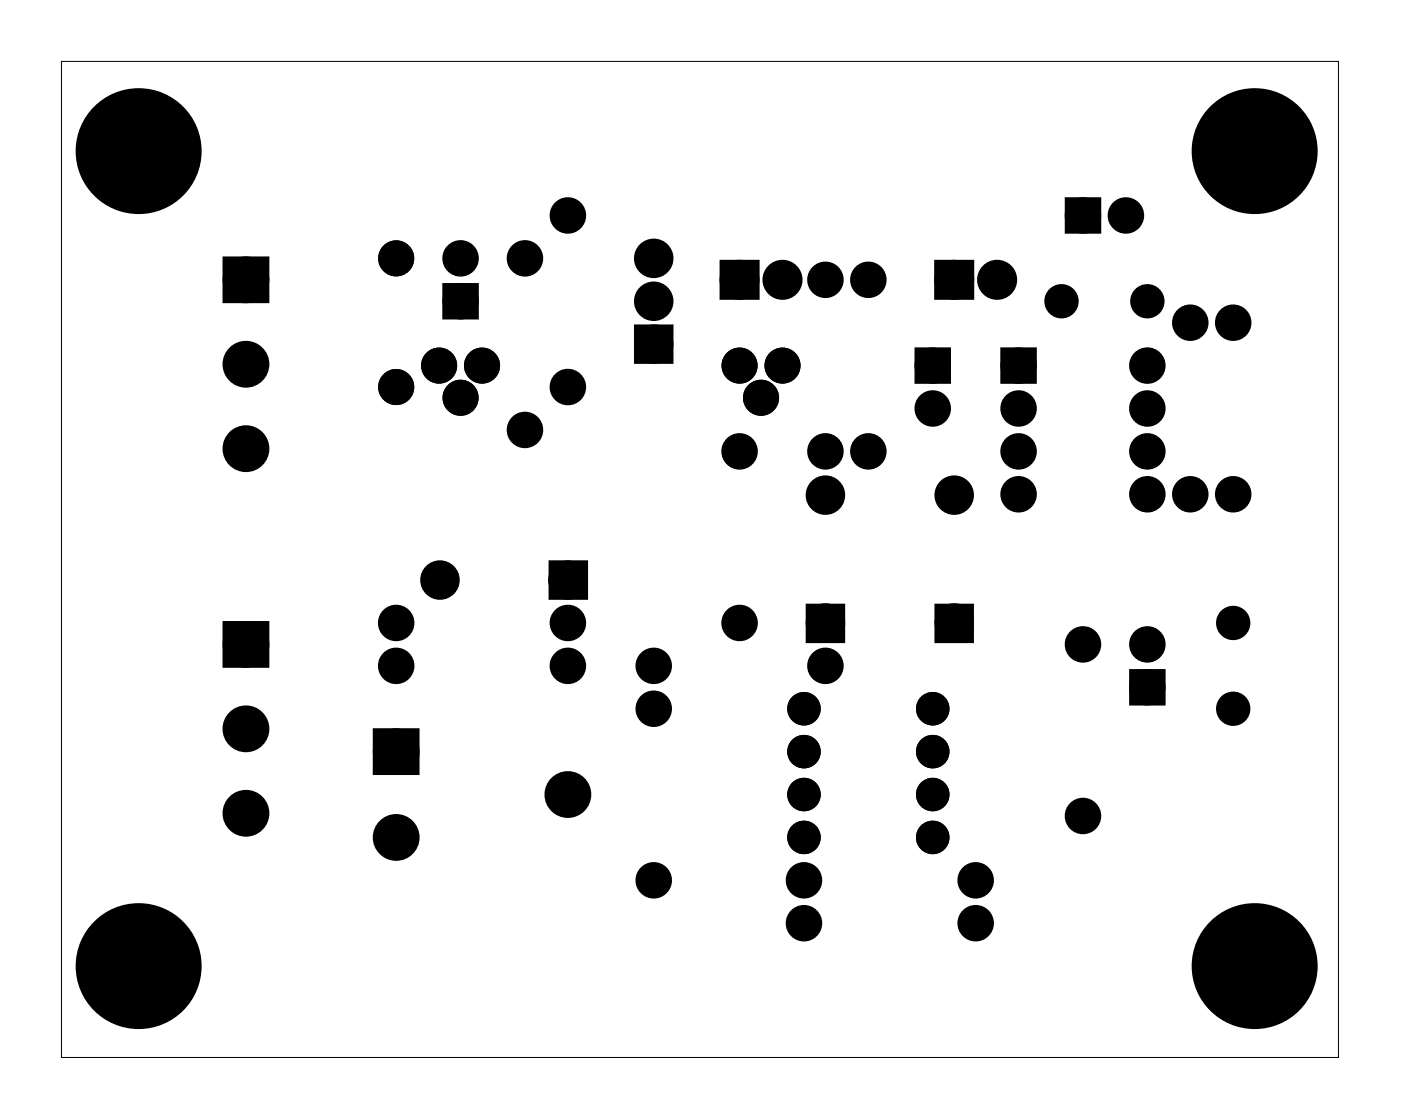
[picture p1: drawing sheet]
<svg xmlns="http://www.w3.org/2000/svg" width="83mm" height="66mm" viewBox="0 0 83 66" stroke-linecap="round" stroke-linejoin="round" font-family="sans-serif">
<path d="M3.6 3.6h75.6v59h-75.6z" fill="none" stroke="#000" stroke-width=".06"/>
<g fill="#000">
<circle cx="8.2" cy="8.9" r="2.6"/>
<circle cx="14.6" cy="16.6" r="1"/>
<circle cx="23.4" cy="15.3" r=".69"/>
<circle cx="27.3" cy="17.8" r=".7"/>
<circle cx="27.3" cy="15.3" r=".7"/>
<circle cx="31.1" cy="15.3" r=".7"/>
<circle cx="33.6" cy="12.8" r=".7"/>
<circle cx="38.7" cy="17.8" r=".79"/>
<circle cx="38.7" cy="15.3" r=".79"/>
<circle cx="43.8" cy="16.6" r=".8"/>
<circle cx="46.3" cy="16.6" r=".8"/>
<circle cx="48.8" cy="16.6" r=".7"/>
<circle cx="51.4" cy="16.6" r=".7"/>
<circle cx="56.5" cy="16.6" r=".8"/>
<circle cx="59" cy="16.6" r=".8"/>
<circle cx="62.8" cy="17.8" r=".64"/>
<circle cx="64.1" cy="12.8" r=".7"/>
<circle cx="66.6" cy="12.8" r=".7"/>
<circle cx="67.9" cy="17.8" r=".64"/>
<circle cx="70.4" cy="19.1" r=".7"/>
<circle cx="73" cy="19.1" r=".7"/>
<circle cx="74.2" cy="8.9" r="2.6"/>
<circle cx="14.6" cy="26.6" r="1"/>
<circle cx="14.6" cy="21.6" r="1"/>
<circle cx="14.6" cy="38.2" r="1"/>
<circle cx="23.4" cy="36.9" r=".7"/>
<circle cx="23.4" cy="39.4" r=".7"/>
<circle cx="23.4" cy="22.9" r=".69"/>
<circle cx="26" cy="21.6" r=".67"/>
<circle cx="26" cy="34.3" r=".79"/>
<circle cx="27.3" cy="23.6" r=".67"/>
<circle cx="28.5" cy="21.6" r=".67"/>
<circle cx="31.1" cy="25.5" r=".7"/>
<circle cx="33.6" cy="22.9" r=".7"/>
<circle cx="33.6" cy="36.9" r=".7"/>
<circle cx="33.6" cy="39.4" r=".7"/>
<circle cx="33.6" cy="34.3" r=".79"/>
<circle cx="38.7" cy="39.4" r=".7"/>
<circle cx="38.7" cy="20.4" r=".79"/>
<circle cx="43.8" cy="21.6" r=".67"/>
<circle cx="43.8" cy="26.7" r=".7"/>
<circle cx="43.8" cy="36.9" r=".7"/>
<circle cx="45" cy="23.6" r=".67"/>
<circle cx="46.3" cy="21.6" r=".67"/>
<circle cx="48.8" cy="26.7" r=".7"/>
<circle cx="48.8" cy="39.4" r=".7"/>
<circle cx="48.8" cy="36.9" r=".79"/>
<circle cx="48.8" cy="29.3" r=".79"/>
<circle cx="51.4" cy="26.7" r=".7"/>
<circle cx="55.2" cy="21.6" r=".7"/>
<circle cx="55.2" cy="24.2" r=".7"/>
<circle cx="56.5" cy="36.9" r=".79"/>
<circle cx="56.5" cy="29.3" r=".79"/>
<circle cx="60.3" cy="26.7" r=".7"/>
<circle cx="60.3" cy="24.2" r=".7"/>
<circle cx="60.3" cy="21.6" r=".7"/>
<circle cx="60.3" cy="29.3" r=".7"/>
<circle cx="64.1" cy="38.2" r=".7"/>
<circle cx="67.9" cy="26.7" r=".7"/>
<circle cx="67.9" cy="24.2" r=".7"/>
<circle cx="67.9" cy="21.6" r=".7"/>
<circle cx="67.9" cy="29.3" r=".7"/>
<circle cx="67.9" cy="38.2" r=".7"/>
<circle cx="70.4" cy="29.3" r=".7"/>
<circle cx="73" cy="36.9" r=".64"/>
<circle cx="73" cy="29.3" r=".7"/>
<circle cx="8.2" cy="57.2" r="2.6"/>
<circle cx="14.6" cy="43.2" r="1"/>
<circle cx="14.6" cy="48.2" r="1"/>
<circle cx="23.4" cy="44.5" r=".89"/>
<circle cx="23.4" cy="49.6" r=".89"/>
<circle cx="33.6" cy="47" r=".89"/>
<circle cx="38.7" cy="42" r=".7"/>
<circle cx="38.7" cy="52.1" r=".7"/>
<circle cx="47.6" cy="47" r=".64"/>
<circle cx="47.6" cy="42" r=".64"/>
<circle cx="47.6" cy="49.6" r=".64"/>
<circle cx="47.6" cy="44.5" r=".64"/>
<circle cx="47.6" cy="54.7" r=".7"/>
<circle cx="47.6" cy="52.1" r=".7"/>
<circle cx="55.2" cy="47" r=".64"/>
<circle cx="55.2" cy="42" r=".64"/>
<circle cx="55.2" cy="49.6" r=".64"/>
<circle cx="55.2" cy="44.5" r=".64"/>
<circle cx="57.7" cy="54.7" r=".7"/>
<circle cx="57.7" cy="52.1" r=".7"/>
<circle cx="64.1" cy="48.3" r=".7"/>
<circle cx="67.9" cy="40.7" r=".7"/>
<circle cx="73" cy="42" r=".64"/>
<circle cx="74.2" cy="57.2" r="2.6"/>
</g>
<g fill="none" stroke="#000" stroke-width=".74" stroke-linecap="butt">
<circle cx="23.4" cy="15.3" r=".69"/>
<circle cx="23.4" cy="22.9" r=".69"/>
</g>
<g fill="none" stroke="#000" stroke-width=".76" stroke-linecap="butt">
<path d="M13.5 15.6h2.1v2h-2.1zM26.6 17.1h1.4v1.4h-1.4zM37.9 19.6h1.6v1.6h-1.6zM43 15.8h1.6v1.6h-1.6zM55.7 15.8h1.6v1.6h-1.6zM63.4 12.1h1.4v1.4h-1.4zM13.5 37.2h2.1v2h-2.1zM32.8 33.6h1.6v1.5h-1.6zM48.1 36.1h1.5v1.6h-1.5zM54.5 21h1.4v1.3h-1.4zM55.7 36.1h1.6v1.6h-1.6zM59.6 21h1.4v1.3h-1.4z"/>
<path d="M67.2 40h1.4v1.4h-1.4z"/>
<circle cx="14.6" cy="16.6" r="1"/>
<circle cx="27.3" cy="15.3" r=".7"/>
<circle cx="27.3" cy="17.8" r=".7"/>
<circle cx="31.1" cy="15.3" r=".7"/>
<circle cx="33.6" cy="12.8" r=".7"/>
<circle cx="38.7" cy="15.3" r=".79"/>
<circle cx="38.7" cy="17.8" r=".79"/>
<circle cx="43.8" cy="16.6" r=".8"/>
<circle cx="46.3" cy="16.6" r=".8"/>
<circle cx="48.8" cy="16.6" r=".7"/>
<circle cx="51.4" cy="16.6" r=".7"/>
<circle cx="56.5" cy="16.6" r=".8"/>
<circle cx="59" cy="16.6" r=".8"/>
<circle cx="62.8" cy="17.8" r=".64"/>
<circle cx="64.1" cy="12.8" r=".7"/>
<circle cx="66.6" cy="12.8" r=".7"/>
<circle cx="67.9" cy="17.8" r=".64"/>
<circle cx="70.4" cy="19.1" r=".7"/>
<circle cx="73" cy="19.1" r=".7"/>
<circle cx="14.6" cy="21.6" r="1"/>
<circle cx="14.6" cy="38.2" r="1"/>
<circle cx="14.6" cy="26.6" r="1"/>
<circle cx="23.4" cy="39.4" r=".7"/>
<circle cx="23.4" cy="36.9" r=".7"/>
<circle cx="26" cy="34.3" r=".79"/>
<circle cx="31.1" cy="25.5" r=".7"/>
<circle cx="33.6" cy="22.9" r=".7"/>
<circle cx="33.6" cy="39.4" r=".7"/>
<circle cx="33.6" cy="36.9" r=".7"/>
<circle cx="33.6" cy="34.3" r=".79"/>
<circle cx="38.7" cy="39.4" r=".7"/>
<circle cx="38.7" cy="20.4" r=".79"/>
<circle cx="43.8" cy="26.7" r=".7"/>
<circle cx="43.8" cy="36.9" r=".7"/>
<circle cx="48.8" cy="26.7" r=".7"/>
<circle cx="48.8" cy="39.4" r=".7"/>
<circle cx="48.8" cy="29.3" r=".79"/>
<circle cx="48.8" cy="36.9" r=".79"/>
<circle cx="51.4" cy="26.7" r=".7"/>
<circle cx="55.2" cy="21.6" r=".7"/>
<circle cx="55.2" cy="24.2" r=".7"/>
<circle cx="56.5" cy="29.3" r=".79"/>
<circle cx="56.5" cy="36.9" r=".79"/>
<circle cx="60.3" cy="26.7" r=".7"/>
<circle cx="60.3" cy="29.3" r=".7"/>
<circle cx="60.3" cy="24.2" r=".7"/>
<circle cx="60.3" cy="21.6" r=".7"/>
<circle cx="64.1" cy="38.2" r=".7"/>
<circle cx="67.9" cy="29.3" r=".7"/>
<circle cx="67.9" cy="24.2" r=".7"/>
<circle cx="67.9" cy="26.7" r=".7"/>
<circle cx="67.9" cy="21.6" r=".7"/>
<circle cx="67.9" cy="38.2" r=".7"/>
<circle cx="70.4" cy="29.3" r=".7"/>
<circle cx="73" cy="36.9" r=".64"/>
<circle cx="73" cy="29.3" r=".7"/>
<circle cx="14.6" cy="43.2" r="1"/>
<circle cx="14.6" cy="48.2" r="1"/>
<circle cx="38.7" cy="42" r=".7"/>
<circle cx="38.7" cy="52.1" r=".7"/>
<circle cx="47.6" cy="54.7" r=".7"/>
<circle cx="47.6" cy="52.1" r=".7"/>
<circle cx="57.7" cy="54.7" r=".7"/>
<circle cx="57.7" cy="52.1" r=".7"/>
<circle cx="64.1" cy="48.3" r=".7"/>
<circle cx="67.9" cy="40.7" r=".7"/>
<circle cx="73" cy="42" r=".64"/>
</g>
<g fill="#000">
<path d="M13.5 15.6h2.1v2h-2.1zM26.6 17.1h1.4v1.4h-1.4zM43 15.8h1.6v1.6h-1.6zM55.7 15.8h1.6v1.6h-1.6zM63.4 12.1h1.4v1.4h-1.4zM13.5 37.2h2.1v2h-2.1zM32.8 33.6h1.6v1.5h-1.6zM37.9 19.6h1.6v1.6h-1.6zM48.1 36.1h1.5v1.6h-1.5zM55.7 36.1h1.6v1.6h-1.6zM54.5 21h1.4v1.3h-1.4zM59.6 21h1.4v1.3h-1.4z"/>
<path d="M22.6 43.6h1.7v1.8h-1.7zM67.2 40h1.4v1.4h-1.4z"/>
</g>
<g fill="none" stroke="#000" stroke-width=".71" stroke-linecap="butt">
<circle cx="47.6" cy="49.6" r=".64"/>
<circle cx="47.6" cy="44.5" r=".64"/>
<circle cx="47.6" cy="47" r=".64"/>
<circle cx="47.6" cy="42" r=".64"/>
<circle cx="55.2" cy="49.6" r=".64"/>
<circle cx="55.2" cy="47" r=".64"/>
<circle cx="55.2" cy="44.5" r=".64"/>
<circle cx="55.2" cy="42" r=".64"/>
</g>
<g fill="none" stroke="#000" stroke-width=".79" stroke-linecap="butt">
<circle cx="26" cy="21.6" r=".67"/>
<circle cx="27.3" cy="23.6" r=".67"/>
<circle cx="28.5" cy="21.6" r=".67"/>
<circle cx="43.8" cy="21.6" r=".67"/>
<circle cx="45" cy="23.6" r=".67"/>
<circle cx="46.3" cy="21.6" r=".67"/>
</g>
<g fill="none" stroke="#000" stroke-width="2.3" stroke-linecap="butt">
<circle cx="8.2" cy="8.9" r="2.6"/>
<circle cx="74.2" cy="8.9" r="2.6"/>
<circle cx="8.2" cy="57.2" r="2.6"/>
<circle cx="74.2" cy="57.2" r="2.6"/>
</g>
<g fill="none" stroke="#000" stroke-width=".99" stroke-linecap="butt">
<path d="M22.6 43.6h1.7v1.8h-1.7z"/>
<circle cx="23.4" cy="49.6" r=".89"/>
<circle cx="23.4" cy="44.5" r=".89"/>
<circle cx="33.6" cy="47" r=".89"/>
</g>
</svg>
